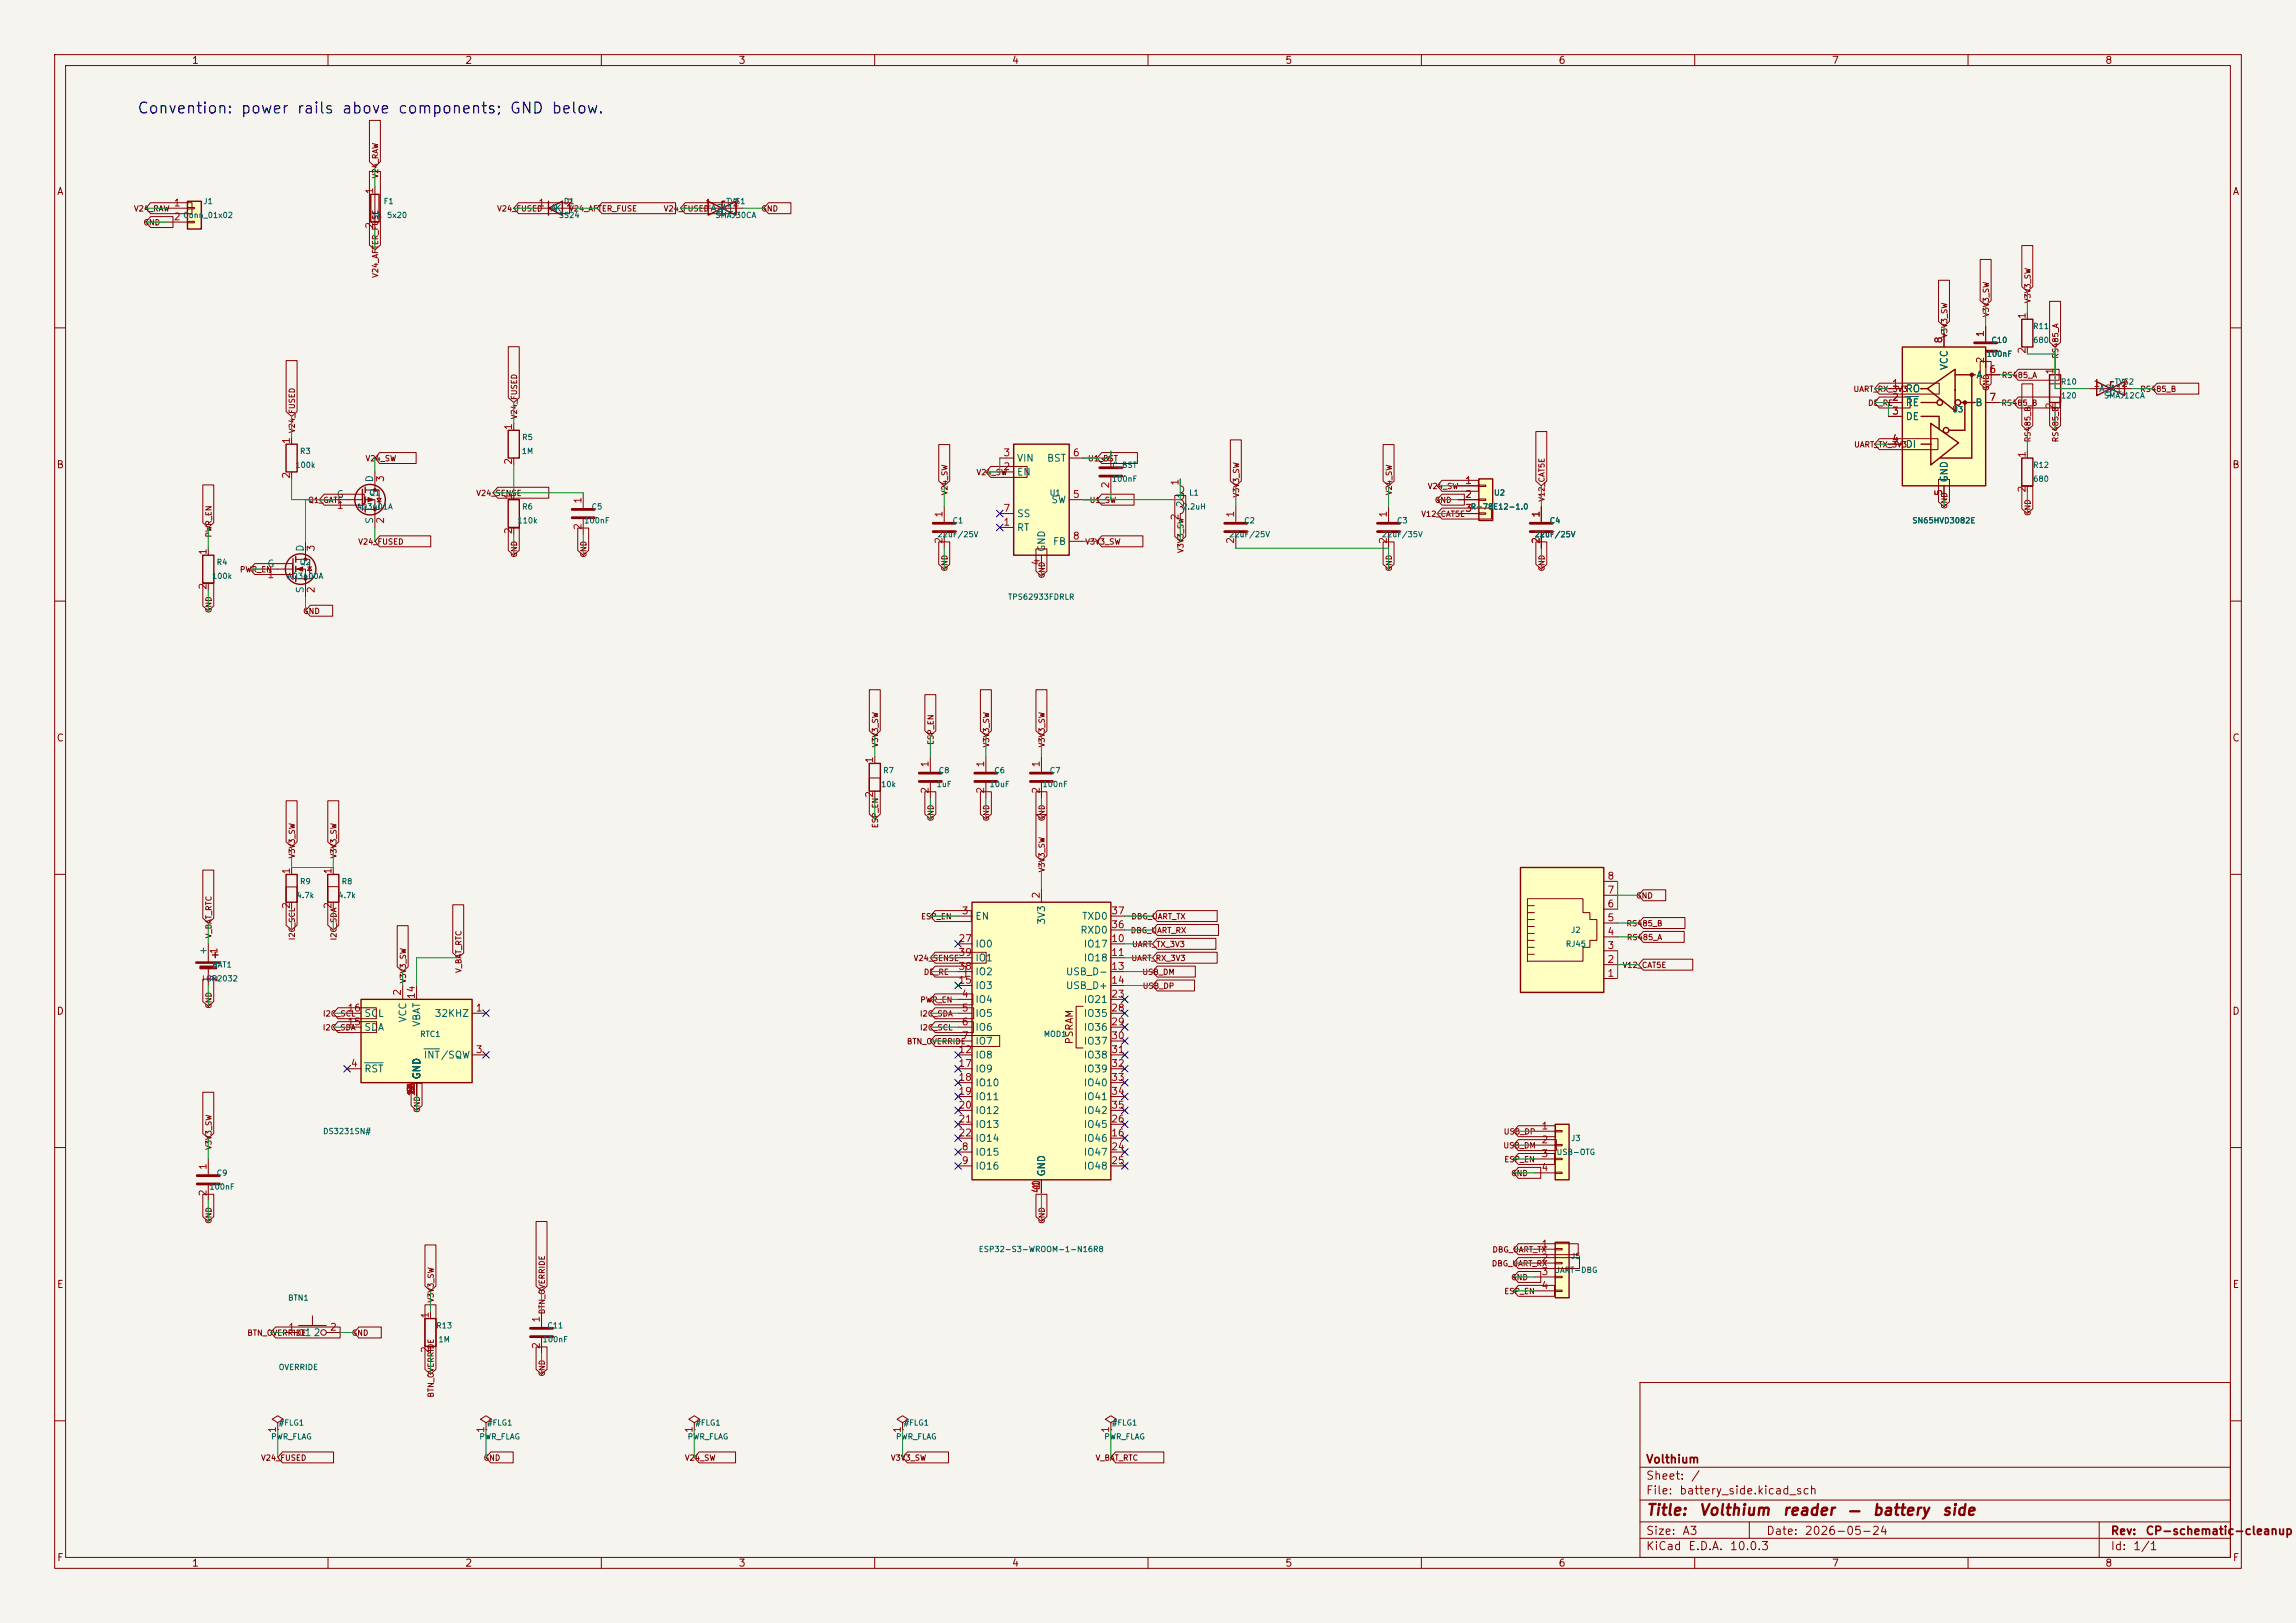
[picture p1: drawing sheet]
<svg xmlns="http://www.w3.org/2000/svg" width="420mm" height="297mm" viewBox="0 0 420 297" stroke-linecap="round" stroke-linejoin="round" font-family="sans-serif">
<defs><g id="words">
<text font-size="2" fill="#0000c2" x="25" y="21.3">Convention: power rails above components; GND below.</text>
<g font-size="2" fill="#840000">
<text x="301" y="277.8">Title:</text>
<text x="310.7" y="277.8">Volthium</text>
<text x="325.9" y="277.8">reader</text>
<text x="337.8" y="277.8">—</text>
<text x="342.4" y="277.8">battery</text>
<text x="355.1" y="277.8">side</text>
</g>
<g font-size="1.5" fill="#840000">
<text x="301" y="268.1">Volthium</text>
<text x="301" y="273.8">File:</text>
<text x="301" y="271.1">Sheet:</text>
<text x="307.1" y="273.8">battery_side.kicad_sch</text>
<text x="309.2" y="271.1">/</text>
<text x="301" y="281.2">Size:</text>
<text x="307.6" y="281.2">A3</text>
<text x="323" y="281.2">Date:</text>
<text x="330" y="281.2">2026-05-24</text>
<text x="386" y="281.2">Rev:</text>
<text x="392.4" y="281.2">CP-schematic-cleanup</text>
<text x="301" y="284">KiCad</text>
<text x="308.7" y="284">E.D.A.</text>
<text x="316.3" y="284">10.0.3</text>
<text x="386" y="284">Id:</text>
<text x="390.1" y="284">1/1</text>
</g>
<g font-size="1.3" fill="#840000">
<text x="35" y="12">1</text>
<text x="85" y="12">2</text>
<text x="135" y="12">3</text>
<text x="185" y="12">4</text>
<text x="235" y="12">5</text>
<text x="285" y="12">6</text>
<text x="335" y="12">7</text>
<text x="385" y="12">8</text>
<text x="10.3" y="36">A</text>
<text x="408.3" y="36">A</text>
<text x="10.3" y="86">B</text>
<text x="408.2" y="86">B</text>
<text x="10.3" y="136">C</text>
<text x="408.2" y="136">C</text>
<text x="10.3" y="186">D</text>
<text x="408.2" y="186">D</text>
<text x="196.6" y="191.2" transform="rotate(-90 196.6 191.2)">PSRAM</text>
<text x="10.3" y="236">E</text>
<text x="408.3" y="236">E</text>
<text x="10.3" y="286">F</text>
<text x="35" y="287">1</text>
<text x="85" y="287">2</text>
<text x="135" y="287">3</text>
<text x="185" y="287">4</text>
<text x="235" y="287">5</text>
<text x="285" y="287">6</text>
<text x="335" y="287">7</text>
<text x="385" y="287">8</text>
<text x="408.3" y="286">F</text>
</g>
<g font-size="1.3" fill="#a90000">
<text x="68.6" y="35.6" transform="rotate(-90 68.6 35.6)">1</text>
<text x="31.7" y="38.1">1</text>
<text x="31.7" y="40.6">2</text>
<text x="68.6" y="42" transform="rotate(-90 68.6 42)">2</text>
<text x="98.4" y="38.1">1</text>
<text x="103.4" y="38.1">2</text>
<text x="128.8" y="38.1">1</text>
<text x="133.9" y="38.1">2</text>
<text x="370.8" y="58.5" transform="rotate(-90 370.8 58.5)">1</text>
<text x="355.6" y="62.9" transform="rotate(-90 355.6 62.9)">8</text>
<text x="363.2" y="61.8" transform="rotate(-90 363.2 61.8)">1</text>
<text x="370.8" y="64.8" transform="rotate(-90 370.8 64.8)">2</text>
<text x="346" y="71.1">1</text>
<text x="363.2" y="66.6" transform="rotate(-90 363.2 66.6)">2</text>
<text x="363.8" y="68.6">6</text>
<text x="375.9" y="68.7" transform="rotate(-90 375.9 68.7)">1</text>
<text x="382.8" y="71.1">1</text>
<text x="387.9" y="71.1">2</text>
<text x="346" y="73.6">2</text>
<text x="346" y="76.2">3</text>
<text x="363.8" y="73.6">7</text>
<text x="375.9" y="75" transform="rotate(-90 375.9 75)">2</text>
<text x="53.3" y="81.4" transform="rotate(-90 53.3 81.4)">1</text>
<text x="94" y="78.8" transform="rotate(-90 94 78.8)">1</text>
<text x="183.4" y="83.8">3</text>
<text x="196.1" y="83.8">6</text>
<text x="346" y="81.3">4</text>
<text x="370.8" y="83.9" transform="rotate(-90 370.8 83.9)">1</text>
<text x="53.3" y="87.7" transform="rotate(-90 53.3 87.7)">2</text>
<text x="70.5" y="88.3" transform="rotate(-90 70.5 88.3)">3</text>
<text x="94" y="85.2" transform="rotate(-90 94 85.2)">2</text>
<text x="183.4" y="86.3">2</text>
<text x="203.2" y="89.5" transform="rotate(-90 203.2 89.5)">2</text>
<text x="203.2" y="84.7" transform="rotate(-90 203.2 84.7)">1</text>
<text x="215.9" y="89" transform="rotate(-90 215.9 89)">1</text>
<text x="267.9" y="88.9">1</text>
<text x="61.5" y="93.4">1</text>
<text x="70.5" y="96" transform="rotate(-90 70.5 96)">2</text>
<text x="94" y="91.5" transform="rotate(-90 94 91.5)">1</text>
<text x="106.7" y="92.3" transform="rotate(-90 106.7 92.3)">1</text>
<text x="172.7" y="94.8" transform="rotate(-90 172.7 94.8)">1</text>
<text x="183.4" y="94">7</text>
<text x="196.1" y="91.4">5</text>
<text x="215.9" y="95.3" transform="rotate(-90 215.9 95.3)">2</text>
<text x="226" y="94.8" transform="rotate(-90 226 94.8)">1</text>
<text x="254" y="94.8" transform="rotate(-90 254 94.8)">1</text>
<text x="267.9" y="91.4">2</text>
<text x="267.9" y="94">3</text>
<text x="281.9" y="94.8" transform="rotate(-90 281.9 94.8)">1</text>
<text x="355.6" y="90.9" transform="rotate(-90 355.6 90.9)">5</text>
<text x="370.8" y="90.2" transform="rotate(-90 370.8 90.2)">2</text>
<text x="38.1" y="101.7" transform="rotate(-90 38.1 101.7)">1</text>
<text x="57.8" y="101" transform="rotate(-90 57.8 101)">3</text>
<text x="94" y="97.9" transform="rotate(-90 94 97.9)">2</text>
<text x="106.7" y="97.1" transform="rotate(-90 106.7 97.1)">2</text>
<text x="172.7" y="99.6" transform="rotate(-90 172.7 99.6)">2</text>
<text x="183.4" y="96.5">1</text>
<text x="196.1" y="99">8</text>
<text x="226" y="99.6" transform="rotate(-90 226 99.6)">2</text>
<text x="254" y="99.6" transform="rotate(-90 254 99.6)">2</text>
<text x="281.9" y="99.6" transform="rotate(-90 281.9 99.6)">2</text>
<text x="48.8" y="106.1">1</text>
<text x="190.5" y="103.6" transform="rotate(-90 190.5 103.6)">4</text>
<text x="38.1" y="108" transform="rotate(-90 38.1 108)">2</text>
<text x="57.8" y="108.7" transform="rotate(-90 57.8 108.7)">2</text>
<text x="160" y="139.8" transform="rotate(-90 160 139.8)">1</text>
<text x="170.2" y="140.5" transform="rotate(-90 170.2 140.5)">1</text>
<text x="180.3" y="140.5" transform="rotate(-90 180.3 140.5)">1</text>
<text x="190.5" y="140.5" transform="rotate(-90 190.5 140.5)">1</text>
<text x="160" y="146.1" transform="rotate(-90 160 146.1)">2</text>
<text x="170.2" y="145.4" transform="rotate(-90 170.2 145.4)">2</text>
<text x="180.3" y="145.4" transform="rotate(-90 180.3 145.4)">2</text>
<text x="190.5" y="145.4" transform="rotate(-90 190.5 145.4)">2</text>
<text x="53.3" y="160.1" transform="rotate(-90 53.3 160.1)">1</text>
<text x="60.9" y="160.1" transform="rotate(-90 60.9 160.1)">1</text>
<text x="293.9" y="161.3">8</text>
<text x="53.3" y="166.4" transform="rotate(-90 53.3 166.4)">2</text>
<text x="60.9" y="166.4" transform="rotate(-90 60.9 166.4)">2</text>
<text x="175.8" y="167.6">3</text>
<text x="190.5" y="164.5" transform="rotate(-90 190.5 164.5)">2</text>
<text x="203.2" y="167.6">37</text>
<text x="293.9" y="166.3">6</text>
<text x="293.9" y="163.8">7</text>
<text x="175.2" y="172.7">27</text>
<text x="203.2" y="172.7">10</text>
<text x="203.2" y="170.2">36</text>
<text x="293.9" y="174">3</text>
<text x="293.9" y="171.4">4</text>
<text x="293.9" y="168.9">5</text>
<text x="40.1" y="179.8" transform="rotate(-90 40.1 179.8)">2</text>
<text x="40.1" y="174.7" transform="rotate(-90 40.1 174.7)">1</text>
<text x="175.2" y="177.8">38</text>
<text x="175.2" y="175.2">39</text>
<text x="203.2" y="175.2">11</text>
<text x="203.2" y="177.8">13</text>
<text x="293.9" y="179">1</text>
<text x="293.9" y="176.5">2</text>
<text x="63.5" y="185.4">16</text>
<text x="73.6" y="182.3" transform="rotate(-90 73.6 182.3)">2</text>
<text x="76.2" y="182.9" transform="rotate(-90 76.2 182.9)">14</text>
<text x="86.9" y="185.4">1</text>
<text x="175.2" y="180.3">15</text>
<text x="175.8" y="182.9">4</text>
<text x="175.8" y="185.4">5</text>
<text x="203.2" y="180.3">14</text>
<text x="203.2" y="182.9">23</text>
<text x="203.2" y="185.4">28</text>
<text x="63.5" y="187.9">15</text>
<text x="175.8" y="187.9">6</text>
<text x="175.8" y="190.5">7</text>
<text x="203.2" y="187.9">29</text>
<text x="203.2" y="190.5">30</text>
<text x="64.1" y="195.6">4</text>
<text x="86.9" y="193">3</text>
<text x="175.2" y="193">12</text>
<text x="175.2" y="195.6">17</text>
<text x="203.2" y="193">31</text>
<text x="203.2" y="195.6">32</text>
<text x="76.2" y="200.7" transform="rotate(-90 76.2 200.7)">10</text>
<text x="76.2" y="200.1" transform="rotate(-90 76.2 200.1)">5</text>
<text x="76.2" y="200.1" transform="rotate(-90 76.2 200.1)">6</text>
<text x="76.2" y="200.1" transform="rotate(-90 76.2 200.1)">7</text>
<text x="76.2" y="200.1" transform="rotate(-90 76.2 200.1)">8</text>
<text x="76.2" y="200.1" transform="rotate(-90 76.2 200.1)">9</text>
<text x="76.2" y="199.5" transform="rotate(-90 76.2 199.5)">1</text>
<text x="76.2" y="199.5" transform="rotate(-90 76.2 199.5)">2</text>
<text x="76.2" y="199.5" transform="rotate(-90 76.2 199.5)">3</text>
<text x="175.2" y="198.1">18</text>
<text x="175.2" y="200.6">19</text>
<text x="175.2" y="203.2">20</text>
<text x="203.2" y="198.1">33</text>
<text x="203.2" y="200.6">34</text>
<text x="203.2" y="203.2">35</text>
<text x="175.2" y="205.7">21</text>
<text x="175.2" y="208.3">22</text>
<text x="203.2" y="208.3">16</text>
<text x="203.2" y="205.7">26</text>
<text x="281.9" y="207">1</text>
<text x="281.9" y="209.5">2</text>
<text x="38.1" y="214.2" transform="rotate(-90 38.1 214.2)">1</text>
<text x="175.8" y="210.8">8</text>
<text x="175.8" y="213.3">9</text>
<text x="203.2" y="210.8">24</text>
<text x="203.2" y="213.3">25</text>
<text x="281.9" y="212.1">3</text>
<text x="281.9" y="214.6">4</text>
<text x="38.1" y="219" transform="rotate(-90 38.1 219)">2</text>
<text x="190.5" y="218.5" transform="rotate(-90 190.5 218.5)">40</text>
<text x="190.5" y="217.9" transform="rotate(-90 190.5 217.9)">1</text>
<text x="190.5" y="217.3" transform="rotate(-90 190.5 217.3)">1</text>
<text x="281.9" y="228.6">1</text>
<text x="281.9" y="231.1">2</text>
<text x="281.9" y="233.7">3</text>
<text x="281.9" y="236.2">4</text>
<text x="52.6" y="243.8">1</text>
<text x="60.3" y="243.8">2</text>
<text x="78.7" y="241.4" transform="rotate(-90 78.7 241.4)">1</text>
<text x="99" y="242.1" transform="rotate(-90 99 242.1)">1</text>
<text x="78.7" y="247.7" transform="rotate(-90 78.7 247.7)">2</text>
<text x="99" y="247" transform="rotate(-90 99 247)">2</text>
<text x="50.8" y="262.3" transform="rotate(-90 50.8 262.3)">1</text>
<text x="88.9" y="262.3" transform="rotate(-90 88.9 262.3)">1</text>
<text x="127" y="262.3" transform="rotate(-90 127 262.3)">1</text>
<text x="165.1" y="262.3" transform="rotate(-90 165.1 262.3)">1</text>
<text x="203.2" y="262.3" transform="rotate(-90 203.2 262.3)">1</text>
</g>
<g font-size="1.3" fill="#006464">
<text x="100.6" y="39.1">AK</text>
<text x="129.8" y="39.1">A2A1</text>
<text x="356.6" y="67.8" transform="rotate(-90 356.6 67.8)">VCC</text>
<text x="361.4" y="69.6">A</text>
<text x="348.5" y="72.1">RO</text>
<text x="348.5" y="74.6">RE</text>
<text x="348.5" y="77.2">DE</text>
<text x="361.2" y="74.6">B</text>
<text x="383.8" y="72.1">A2A1</text>
<text x="348.5" y="82.3">DI</text>
<text x="68.6" y="88.4" transform="rotate(-90 68.6 88.4)">D</text>
<text x="185.9" y="87.3">EN</text>
<text x="185.9" y="84.8">VIN</text>
<text x="191.4" y="84.8">BST</text>
<text x="356.6" y="88.4" transform="rotate(-90 356.6 88.4)">GND</text>
<text x="61.5" y="91.4">G</text>
<text x="68.6" y="96" transform="rotate(-90 68.6 96)">S</text>
<text x="185.9" y="95">SS</text>
<text x="192.2" y="92.4">SW</text>
<text x="216.9" y="93" transform="rotate(-90 216.9 93)">2</text>
<text x="216.9" y="91.3" transform="rotate(-90 216.9 91.3)">1</text>
<text x="55.9" y="101.1" transform="rotate(-90 55.9 101.1)">D</text>
<text x="185.9" y="97.5">RT</text>
<text x="191.5" y="101.1" transform="rotate(-90 191.5 101.1)">GND</text>
<text x="192.5" y="100">FB</text>
<text x="48.8" y="104.1">G</text>
<text x="55.9" y="108.7" transform="rotate(-90 55.9 108.7)">S</text>
<text x="178.3" y="168.6">EN</text>
<text x="178.3" y="173.7">IO0</text>
<text x="191.5" y="169.3" transform="rotate(-90 191.5 169.3)">3V3</text>
<text x="197.5" y="171.2">RXD0</text>
<text x="197.8" y="168.6">TXD0</text>
<text x="198.1" y="173.7">IO17</text>
<text x="38.1" y="180" transform="rotate(-90 38.1 180)">-</text>
<text x="38.1" y="174.9" transform="rotate(-90 38.1 174.9)">+</text>
<text x="178.3" y="178.8">IO2</text>
<text x="178.3" y="176.2">IO1</text>
<text x="194.9" y="178.8">USB_D-</text>
<text x="198.1" y="176.2">IO18</text>
<text x="178.3" y="183.9">IO4</text>
<text x="178.3" y="181.3">IO3</text>
<text x="194.9" y="181.3">USB_D+</text>
<text x="198.1" y="183.9">IO21</text>
<text x="66.5" y="188.9">SDA</text>
<text x="66.5" y="186.4">SCL</text>
<text x="74.6" y="187.2" transform="rotate(-90 74.6 187.2)">VCC</text>
<text x="77.2" y="188" transform="rotate(-90 77.2 188)">VBAT</text>
<text x="79.4" y="186.4">32KHZ</text>
<text x="178.3" y="186.4">IO5</text>
<text x="178.3" y="188.9">IO6</text>
<text x="178.3" y="191.5">IO7</text>
<text x="198.1" y="186.4">IO35</text>
<text x="198.1" y="188.9">IO36</text>
<text x="198.1" y="191.5">IO37</text>
<text x="66.5" y="196.6">RST</text>
<text x="77.2" y="197.6" transform="rotate(-90 77.2 197.6)">GND</text>
<text x="77.4" y="194">INT/SQW</text>
<text x="178.3" y="194">IO8</text>
<text x="178.3" y="196.6">IO9</text>
<text x="198.1" y="194">IO38</text>
<text x="198.1" y="196.6">IO39</text>
<text x="178.3" y="199.1">IO10</text>
<text x="178.3" y="201.6">IO11</text>
<text x="198.1" y="199.1">IO40</text>
<text x="198.1" y="201.6">IO41</text>
<text x="178.3" y="204.2">IO12</text>
<text x="178.3" y="206.7">IO13</text>
<text x="178.3" y="209.3">IO14</text>
<text x="198.1" y="209.3">IO46</text>
<text x="198.1" y="206.7">IO45</text>
<text x="198.1" y="204.2">IO42</text>
<text x="178.3" y="211.8">IO15</text>
<text x="178.3" y="214.3">IO16</text>
<text x="191.5" y="215.4" transform="rotate(-90 191.5 215.4)">GND</text>
<text x="198.1" y="211.8">IO47</text>
<text x="198.1" y="214.3">IO48</text>
<text x="55.6" y="244.8">1</text>
<text x="57.3" y="244.8">2</text>
</g>
<g font-size="1" fill="#840000">
<text x="69.4" y="32.7" transform="rotate(-90 69.4 32.7)">V24_RAW</text>
<text x="24.4" y="38.9">V24_RAW</text>
<text x="26.1" y="41.5">GND</text>
<text x="90.8" y="38.9">V24_FUSED</text>
<text x="104" y="38.9">V24_AFTER_FUSE</text>
<text x="121.3" y="38.9">V24_FUSED</text>
<text x="139.2" y="38.9">GND</text>
<text x="69.4" y="50.9" transform="rotate(-90 69.4 50.9)">V24_AFTER_FUSE</text>
<text x="364.1" y="58.1" transform="rotate(-90 364.1 58.1)">V3V3_SW</text>
<text x="371.7" y="55.6" transform="rotate(-90 371.7 55.6)">V3V3_SW</text>
<text x="356.4" y="61.9" transform="rotate(-90 356.4 61.9)">V3V3_SW</text>
<text x="376.8" y="65.7" transform="rotate(-90 376.8 65.7)">RS485_A</text>
<text x="338.9" y="72">UART_RX_3V3</text>
<text x="364.1" y="71.6" transform="rotate(-90 364.1 71.6)">GND</text>
<text x="366.1" y="69.4">RS485_A</text>
<text x="391.4" y="72">RS485_B</text>
<text x="94.8" y="76.8" transform="rotate(-90 94.8 76.8)">V24_FUSED</text>
<text x="341.6" y="74.5">DE_RE</text>
<text x="366" y="74.5">RS485_B</text>
<text x="54.2" y="79.3" transform="rotate(-90 54.2 79.3)">V24_FUSED</text>
<text x="339.1" y="82.1">UART_TX_3V3</text>
<text x="371.7" y="81" transform="rotate(-90 371.7 81)">RS485_B</text>
<text x="376.8" y="81" transform="rotate(-90 376.8 81)">RS485_B</text>
<text x="66.8" y="84.7">V24_SW</text>
<text x="178.5" y="87.2">V24_SW</text>
<text x="198.9" y="84.7">U1_BST</text>
<text x="261.1" y="89.7">V24_SW</text>
<text x="56.3" y="92.3">Q1_GATE</text>
<text x="87" y="91">V24_SENSE</text>
<text x="173.6" y="90.7" transform="rotate(-90 173.6 90.7)">V24_SW</text>
<text x="199.2" y="92.3">U1_SW</text>
<text x="226.9" y="91.1" transform="rotate(-90 226.9 91.1)">V3V3_SW</text>
<text x="254.8" y="90.7" transform="rotate(-90 254.8 90.7)">V24_SW</text>
<text x="259.9" y="94.8">V12_CAT5E</text>
<text x="262.4" y="92.3">GND</text>
<text x="282.8" y="91.9" transform="rotate(-90 282.8 91.9)">V12_CAT5E</text>
<text x="356.4" y="93.2" transform="rotate(-90 356.4 93.2)">GND</text>
<text x="371.7" y="94.5" transform="rotate(-90 371.7 94.5)">GND</text>
<text x="38.9" y="98.5" transform="rotate(-90 38.9 98.5)">PWR_EN</text>
<text x="65.4" y="99.9">V24_FUSED</text>
<text x="198.4" y="99.9">V3V3_SW</text>
<text x="216.7" y="101.3" transform="rotate(-90 216.7 101.3)">V3V3_SW</text>
<text x="43.8" y="105">PWR_EN</text>
<text x="94.8" y="102.1" transform="rotate(-90 94.8 102.1)">GND</text>
<text x="107.5" y="102.1" transform="rotate(-90 107.5 102.1)">GND</text>
<text x="173.6" y="104.7" transform="rotate(-90 173.6 104.7)">GND</text>
<text x="191.3" y="105.9" transform="rotate(-90 191.3 105.9)">GND</text>
<text x="254.8" y="104.7" transform="rotate(-90 254.8 104.7)">GND</text>
<text x="282.8" y="104.7" transform="rotate(-90 282.8 104.7)">GND</text>
<text x="38.9" y="112.3" transform="rotate(-90 38.9 112.3)">GND</text>
<text x="55.4" y="112.6">GND</text>
<text x="160.9" y="136.9" transform="rotate(-90 160.9 136.9)">V3V3_SW</text>
<text x="171" y="136.4" transform="rotate(-90 171 136.4)">ESP_EN</text>
<text x="181.2" y="136.9" transform="rotate(-90 181.2 136.9)">V3V3_SW</text>
<text x="191.3" y="136.9" transform="rotate(-90 191.3 136.9)">V3V3_SW</text>
<text x="160.9" y="151.6" transform="rotate(-90 160.9 151.6)">ESP_EN</text>
<text x="171" y="150.4" transform="rotate(-90 171 150.4)">GND</text>
<text x="181.2" y="150.4" transform="rotate(-90 181.2 150.4)">GND</text>
<text x="191.3" y="150.4" transform="rotate(-90 191.3 150.4)">GND</text>
<text x="54.2" y="157.2" transform="rotate(-90 54.2 157.2)">V3V3_SW</text>
<text x="61.8" y="157.2" transform="rotate(-90 61.8 157.2)">V3V3_SW</text>
<text x="191.3" y="159.7" transform="rotate(-90 191.3 159.7)">V3V3_SW</text>
<text x="299.2" y="164.7">GND</text>
<text x="38.9" y="171.8" transform="rotate(-90 38.9 171.8)">V_BAT_RTC</text>
<text x="54.2" y="172.2" transform="rotate(-90 54.2 172.2)">I2C_SCL</text>
<text x="61.8" y="172.2" transform="rotate(-90 61.8 172.2)">I2C_SDA</text>
<text x="168.4" y="168.5">ESP_EN</text>
<text x="206.7" y="171">DBG_UART_RX</text>
<text x="206.9" y="168.5">DBG_UART_TX</text>
<text x="207" y="173.6">UART_TX_3V3</text>
<text x="297.4" y="169.7">RS485_B</text>
<text x="297.5" y="172.3">RS485_A</text>
<text x="84.7" y="178.1" transform="rotate(-90 84.7 178.1)">V_BAT_RTC</text>
<text x="167" y="176.1">V24_SENSE</text>
<text x="168.9" y="178.6">DE_RE</text>
<text x="206.9" y="176.1">UART_RX_3V3</text>
<text x="208.9" y="178.6">USB_DM</text>
<text x="296.7" y="177.4">V12_CAT5E</text>
<text x="38.9" y="184.7" transform="rotate(-90 38.9 184.7)">GND</text>
<text x="74.5" y="180" transform="rotate(-90 74.5 180)">V3V3_SW</text>
<text x="168.2" y="183.7">PWR_EN</text>
<text x="208.9" y="181.2">USB_DP</text>
<text x="59" y="188.8">I2C_SDA</text>
<text x="59" y="186.3">I2C_SCL</text>
<text x="165.8" y="191.3">BTN_OVERRIDE</text>
<text x="168.2" y="186.3">I2C_SDA</text>
<text x="168.2" y="188.8">I2C_SCL</text>
<text x="77" y="203.7" transform="rotate(-90 77 203.7)">GND</text>
<text x="275" y="207.8">USB_DP</text>
<text x="38.9" y="210.5" transform="rotate(-90 38.9 210.5)">V3V3_SW</text>
<text x="274.9" y="210.4">USB_DM</text>
<text x="275.1" y="212.9">ESP_EN</text>
<text x="276.3" y="215.5">GND</text>
<text x="38.9" y="224" transform="rotate(-90 38.9 224)">GND</text>
<text x="191.3" y="224" transform="rotate(-90 191.3 224)">GND</text>
<text x="272.8" y="232">DBG_UART_RX</text>
<text x="272.9" y="229.4">DBG_UART_TX</text>
<text x="79.6" y="238.5" transform="rotate(-90 79.6 238.5)">V3V3_SW</text>
<text x="275.1" y="237.1">ESP_EN</text>
<text x="276.3" y="234.5">GND</text>
<text x="45.1" y="244.7">BTN_OVERRIDE</text>
<text x="64.2" y="244.7">GND</text>
<text x="99.9" y="240.6" transform="rotate(-90 99.9 240.6)">BTN_OVERRIDE</text>
<text x="99.9" y="252" transform="rotate(-90 99.9 252)">GND</text>
<text x="79.6" y="255.8" transform="rotate(-90 79.6 255.8)">BTN_OVERRIDE</text>
<text x="47.7" y="267.5">V24_FUSED</text>
<text x="88.4" y="267.5">GND</text>
<text x="125.2" y="267.5">V24_SW</text>
<text x="162.9" y="267.5">V3V3_SW</text>
<text x="200.3" y="267.5">V_BAT_RTC</text>
</g>
<g font-size="1" fill="#006464">
<text x="33.4" y="40.1">Conn_01x02</text>
<text x="37.1" y="37.6">J1</text>
<text x="67.9" y="40.1">1A</text>
<text x="70.1" y="37.6">F1</text>
<text x="70.7" y="40.1">5x20</text>
<text x="102.1" y="40.1">SS24</text>
<text x="103" y="37.6">D1</text>
<text x="130.8" y="40.1">SMAJ30CA</text>
<text x="132.7" y="37.6">TVS1</text>
<text x="363.3" y="65.5">100nF</text>
<text x="364.2" y="63">C10</text>
<text x="371.8" y="60.5">R11</text>
<text x="371.8" y="63">680</text>
<text x="376.9" y="70.6">R10</text>
<text x="386.7" y="70.6">TVS2</text>
<text x="357" y="75.7">U3</text>
<text x="376.9" y="73.2">120</text>
<text x="384.8" y="73.2">SMAJ12CA</text>
<text x="54.8" y="83.3">R3</text>
<text x="95.3" y="83.3">1M</text>
<text x="95.4" y="80.8">R5</text>
<text x="53.9" y="85.9">100k</text>
<text x="203.3" y="88.4">100nF</text>
<text x="203.4" y="85.9">C_BST</text>
<text x="371.8" y="85.9">R12</text>
<text x="371.8" y="88.4">680</text>
<text x="65.2" y="93.5">AO3401A</text>
<text x="67.5" y="90.9">Q1</text>
<text x="95.4" y="93.5">R6</text>
<text x="108.1" y="93.5">C5</text>
<text x="191.9" y="90.9">U1</text>
<text x="216.1" y="93.5">2.2uH</text>
<text x="217.4" y="90.9">L1</text>
<text x="268.9" y="93.5">R-78E12-1.0</text>
<text x="273.2" y="90.9">U2</text>
<text x="94.6" y="96">110k</text>
<text x="106.8" y="96">100nF</text>
<text x="171.4" y="98.6">22uF/25V</text>
<text x="174.2" y="96">C1</text>
<text x="224.7" y="98.6">22uF/25V</text>
<text x="227.5" y="96">C2</text>
<text x="252.7" y="98.6">22uF/35V</text>
<text x="255.4" y="96">C3</text>
<text x="280.6" y="98.6">22uF/25V</text>
<text x="283.4" y="96">C4</text>
<text x="349.7" y="96">SN65HVD3082E</text>
<text x="38.7" y="106.2">100k</text>
<text x="39.5" y="103.6">R4</text>
<text x="52.5" y="106.2">AO3400A</text>
<text x="54.8" y="103.6">Q2</text>
<text x="184.3" y="110">TPS62933FDRLR</text>
<text x="161.5" y="141.7">R7</text>
<text x="171.6" y="141.7">C8</text>
<text x="181.8" y="141.7">C6</text>
<text x="191.9" y="141.7">C7</text>
<text x="161.1" y="144.3">10k</text>
<text x="171.2" y="144.3">1uF</text>
<text x="180.9" y="144.3">10uF</text>
<text x="190.6" y="144.3">100nF</text>
<text x="54.2" y="164.6">4.7k</text>
<text x="54.8" y="162.1">R9</text>
<text x="61.8" y="164.6">4.7k</text>
<text x="62.4" y="162.1">R8</text>
<text x="286.3" y="173.5">RJ45</text>
<text x="287.3" y="170.9">J2</text>
<text x="37.6" y="179.8">CR2032</text>
<text x="38.7" y="177.3">BAT1</text>
<text x="76.8" y="190">RTC1</text>
<text x="190.8" y="190">MOD1</text>
<text x="59" y="207.8">DS3231SN#</text>
<text x="287.3" y="209">J3</text>
<text x="39.5" y="215.4">C9</text>
<text x="284.6" y="211.6">USB-OTG</text>
<text x="38.2" y="217.9">100nF</text>
<text x="178.9" y="229.4">ESP32-S3-WROOM-1-N16R8</text>
<text x="284.2" y="233.2">UART-DBG</text>
<text x="287.3" y="230.6">J5</text>
<text x="52.6" y="238.3">BTN1</text>
<text x="79.7" y="243.3">R13</text>
<text x="80.1" y="245.9">1M</text>
<text x="99.2" y="245.9">100nF</text>
<text x="100" y="243.3">C11</text>
<text x="50.9" y="251">OVERRIDE</text>
<text x="49.5" y="263.7">PWR_FLAG</text>
<text x="50.9" y="261.1">#FLG1</text>
<text x="87.6" y="263.7">PWR_FLAG</text>
<text x="89" y="261.1">#FLG1</text>
<text x="125.7" y="263.7">PWR_FLAG</text>
<text x="127.1" y="261.1">#FLG1</text>
<text x="163.8" y="263.7">PWR_FLAG</text>
<text x="165.2" y="261.1">#FLG1</text>
<text x="201.9" y="263.7">PWR_FLAG</text>
<text x="203.3" y="261.1">#FLG1</text>
</g>
</g></defs>
<path d="M0 0h420v297h-420z" fill="#f5f4ef" stroke="#f5f4ef" stroke-width=".18"/>
<g fill="none" stroke="#840000" stroke-width=".18">
<path d="M10 10h400v277h-400zM12 12h396v273h-396zM60 10v2M110 10v2M160 10v2M210 10v2M260 10v2M310 10v2M360 10v2M10 60h2M408 60h2M10 110h2"/>
<path d="M408 110h2M10 160h2M408 160h2M10 210h2M408 210h2M300 253h108v32h-108zM10 260h2M300 278.5h108M300 274.5h108M300 268.5h108M320 278.5v3M384 278.5v6.5"/>
<path d="M408 260h2M60 285v2M110 285v2M160 285v2M210 285v2M260 285v2M300 281.5h108M310 285v2M360 285v2"/>
</g>
<path d="M66 182.9h20.4v15.2h-20.4z" fill="#ffffc2"/>
<path d="M100.3 38.1l2.6-1.3v2.6zM100.3 36.8v2.6M369.8 58.4h2.1v5.1h-2.1zM374.9 68.6h2v5.1h-2zM59.9 160h2.1v5.1h-2.1zM66 182.9h20.4v15.2h-20.4z" fill="none" stroke="#840000" stroke-width=".25"/>
<g fill="none" stroke="#840000" stroke-width=".18">
<path d="M97.8 38.1h7.6M363.2 59.7v2.8M370.8 57.2v1.2M363.2 64.5v2.8M370.8 63.5v1.3M375.9 67.3v1.3M375.9 73.7v1.2M61 158.8v1.2M61 165.1v1.3M63.5 185.4h2.5M63.5 195.6h2.5M63.5 188h2.5"/>
<path d="M73.7 180.3v2.6M76.2 180.3v2.6M76.2 198.1v2.6M86.4 185.4h2.5M86.4 193h2.5"/>
</g>
<path d="M66.7 194.5h3.4M77.6 191.9h2.8" fill="none" stroke="#006464" stroke-width=".18"/>
<path d="M361.2 62.7h4.1M361.2 64.3h4.1" fill="none" stroke="#840000" stroke-width=".51"/>
<path d="M34.3 36.8h2.5v5.1h-2.5z" fill="#ffffc2"/>
<path d="M34.3 36.8h2.5v5.1h-2.5zM67.8 35.6h1.5v5h-1.5zM369.8 83.8h2.1v5.1h-2.1z" fill="none" stroke="#840000" stroke-width=".25"/>
<path d="M30.5 38.1h3.8M34.3 38h1.3v.2h-1.3zM68.6 34.3v7.6M30.5 40.6h3.8M34.3 40.5h1.3v.3h-1.3zM370.8 82.6v1.2M370.8 88.9v1.3" fill="none" stroke="#840000" stroke-width=".18"/>
<path d="M348 63.5h15.2v25.4h-15.2z" fill="#ffffc2"/>
<g fill="none" stroke="#840000" stroke-width=".25">
<path d="M348 63.5h15.2v25.4h-15.2zM351.4 76.2h3.3v2.3M351.4 73.7h2.9M351.5 71.1h-.1h1M352.6 71.1l5-3.5v7.6zM353.2 77.5l5.1 3.5-5.1 4.1zM357.6 68.6h3.7M358.6 73.7h2.7M359.4 73.7v5h-2.9M360.7 68.6v15.2h-5.7M351.4 81.3h1.7"/>
<circle cx="354.8" cy="73.7" r=".51"/>
<circle cx="356" cy="78.7" r=".51"/>
<circle cx="358.1" cy="73.7" r=".51"/>
</g>
<g fill="#840000" stroke="#840000" stroke-width=".25">
<circle cx="359.4" cy="73.7" r=".28"/>
<circle cx="360.7" cy="68.6" r=".28"/>
</g>
<path d="M345.4 71.1h2.6M345.4 73.7h2.6M345.4 76.2h2.6M355.6 61v2.5M363.2 73.7h2.6M363.2 68.6h2.6M345.4 81.3h2.6M355.6 88.9v2.5" fill="none" stroke="#840000" stroke-width=".18"/>
<path d="M348.6 72.6h2.4" fill="none" stroke="#006464" stroke-width=".18"/>
<path d="M284.5 227.3h2.5v10.2h-2.5z" fill="#ffffc2"/>
<path d="M284.5 227.3h2.5v10.2h-2.5z" fill="none" stroke="#840000" stroke-width=".25"/>
<path d="M280.7 228.6h3.8M280.7 231.1h3.8M280.7 233.7h3.8M280.7 236.2h3.8M284.5 228.5h1.2v.2h-1.2zM284.5 231h1.2v.3h-1.2zM284.5 233.6h1.2v.2h-1.2zM284.5 236.1h1.2v.2h-1.2z" fill="none" stroke="#840000" stroke-width=".18"/>
<path d="M284.5 205.7h2.5v10.2h-2.5z" fill="#ffffc2"/>
<path d="M52.3 81.3h2.1v5.1h-2.1zM284.5 205.7h2.5v10.2h-2.5z" fill="none" stroke="#840000" stroke-width=".25"/>
<path d="M53.3 80v1.3M53.3 86.4v1.2M280.7 207h3.8M280.7 209.6h3.8M280.7 212.1h3.8M280.7 214.6h3.8M284.5 206.9h1.2v.2h-1.2zM284.5 209.4h1.2v.3h-1.2zM284.5 212h1.2v.2h-1.2zM284.5 214.5h1.2v.3h-1.2z" fill="none" stroke="#840000" stroke-width=".18"/>
<path d="M278.1 158.8h15.3v22.8h-15.3z" fill="#ffffc2"/>
<g fill="none" stroke="#840000" stroke-width=".18">
<path d="M226.1 92.7v2.8M226.1 97.5v2.8M254 92.7v2.8M254 97.5v2.8M279.4 169.5h1.3M279.4 170.8h1.3M279.4 172.1h1.3M279.4 173.4h1.3M279.4 174.6h1.3M279.4 164.5h10.2v2.5h1.2v1.3h1.3v3.8h-1.3v1.3h-1.2v2.5h-10.2zM279.4 168.3h1.3M279.4 165.7h1.3"/>
<path d="M279.4 167h1.3M293.4 179.1h2.5M293.4 176.5h2.5M293.4 174h2.5M293.4 171.5h2.5M293.4 168.9h2.5M293.4 166.4h2.5M293.4 163.8h2.5M293.4 161.3h2.5"/>
</g>
<path d="M278.1 158.8h15.3v22.8h-15.3z" fill="none" stroke="#840000" stroke-width=".25"/>
<path d="M224 95.8h4.1M224 97.3h4.1M252 95.8h4M252 97.3h4" fill="none" stroke="#840000" stroke-width=".51"/>
<path d="M270.5 87.6h2.5v7.7h-2.5z" fill="#ffffc2"/>
<g fill="none" stroke="#840000" stroke-width=".25">
<path d="M129.5 36.8v2.6l5.1-2.6v2.6zM132.6 36.8h-.5v2.6h-.5M93 78.7h2v5.1h-2zM383.5 69.9v2.5l5.1-2.5v2.5zM386.6 69.9h-.5v2.5h-.5M66.3 89.5v3.8M66.8 89.2v1M66.8 90.9v1M66.8 92.7v1M93 91.4h2v5.1h-2zM270.5 87.6h2.5v7.7h-2.5zM37.1 101.6h2v5.1h-2z"/>
<path d="M53.6 102.2v3.8M54.1 101.9v1M54.1 103.6v1M54.1 105.4v1M159 139.7h2v5.1h-2zM52.3 160h2.1v5.1h-2.1z"/>
<circle cx="67.7" cy="91.4" r="2.79"/>
<circle cx="55" cy="104.1" r="2.79"/>
</g>
<g fill="none" stroke="#840000" stroke-width=".18">
<path d="M128.3 38.1h7.6M94 77.5v1.2M382.3 71.1h7.6M55.9 99.1v3.3M61 91.4h5.3M66.8 89.7h2.5v3.5h-2.5M66.8 91.4h1.8v5.1M68.6 86.4v3.3M69 91.2h.7l-.4 .6zM69 91.8h.7M94 83.8v1.3M94 90.2v1.2"/>
<path d="M94 96.5v1.3M106.7 90.2v2.8M106.7 95v2.8M172.7 92.7v2.8M172.7 97.5v2.8M215.9 87.6v1.3a.64 .64 0 0 1 .6 .6 .64 .64 0 0 1-.6 .7 .64 .64 0 0 1 .6 .6 .64 .64 0 0 1-.6 .6 .64 .64 0 0 1 .6 .7 .64 .64 0 0 1-.6 .6M215.9 92.7a.64 .64 0 0 1 .6 .6 .64 .64 0 0 1-.6 .7v1.3M266.7 88.9h3.8M266.7 91.4h3.8M266.7 94h3.8M270.5 88.8h1.3v.2h-1.3zM270.5 91.3h1.3v.3h-1.3z"/>
<path d="M270.5 93.9h1.3v.2h-1.3zM281.9 92.7v2.8M281.9 97.5v2.8M38.1 100.3v1.3M38.1 106.7v1.3M48.3 104.1h5.3M54.1 102.4h2.5v3.5h-2.5M54.1 104.1h1.8v5.1M56.3 103.8h.7M56.6 103.8l.4 .6h-.7zM160 138.4v1.3M170.2 138.4v2.8"/>
<path d="M180.3 138.4v2.8M190.5 138.4v2.8M53.3 158.8v1.2M160 144.8v1.3M170.2 143.3v2.8M180.3 143.3v2.8M190.5 143.3v2.8M53.3 165.1v1.3M99.1 240v2.8M99.1 244.9v2.7M88.9 260.3l1-.6-1-.6-1 .6 1 .6v1.3M88.9 261.6h.1"/>
<path d="M127 260.3l1-.6-1-.6-1 .6 1 .6v1.3M127 261.6h.1"/>
</g>
<g fill="none" stroke="#840000" stroke-width=".51">
<path d="M104.6 93.2h4.1M104.6 94.7h4.1M170.7 95.8h4.1M170.7 97.3h4.1M279.9 95.8h4.1M279.9 97.3h4.1M168.1 141.5h4.1M168.1 143h4.1M178.3 141.5h4.1M178.3 143h4.1M188.5 141.5h4M188.5 143h4"/>
<path d="M97 243.1h4.1M97 244.6h4.1"/>
</g>
<g fill="#840000" stroke="#840000" stroke-width=".18">
<path d="M54.4 104.1l1-.3v.7z"/>
<path d="M67.3 91.1l1 .3-1 .4z"/>
<circle cx="55.9" cy="102.4" r=".25"/>
<circle cx="55.9" cy="105.9" r=".25"/>
<circle cx="68.6" cy="89.7" r=".25"/>
<circle cx="68.6" cy="93.2" r=".25"/>
</g>
<path d="M185.4 81.3h10.2v20.3h-10.2z" fill="#ffffc2"/>
<path d="M185.4 81.3h10.2v20.3h-10.2zM77.7 241.3h2.1v5.1h-2.1z" fill="none" stroke="#840000" stroke-width=".25"/>
<g fill="none" stroke="#840000" stroke-width=".18">
<path d="M182.9 96.5h2.5M182.9 86.4h2.5M182.9 83.8h2.5M182.9 94h2.5M195.6 83.8h2.5M195.6 91.4h2.5M195.6 99.1h2.5M203.2 82.6v2.7M203.2 87.4v2.8M190.5 101.6v2.5M52.1 243.8h2.5M54.6 242.6h5.1"/>
<path d="M57.1 240.8v1.8M59.7 243.8h2.5M78.7 240v1.3M78.7 246.4v1.2M50.8 260.3l1-.6-1-.6-1 .6 1 .6v1.3M50.8 261.6h.1M165.1 260.3l1-.6-1-.6-1 .6 1 .6v1.3M165.1 261.6h.1M203.2 260.3l1-.6-1-.6-1 .6 1 .6v1.3M203.2 261.6h.1"/>
<circle cx="55.1" cy="243.8" r=".51"/>
<circle cx="59.2" cy="243.8" r=".51"/>
</g>
<path d="M201.2 85.6h4M201.2 87.1h4" fill="none" stroke="#840000" stroke-width=".51"/>
<path d="M177.8 165.1h25.4v50.8h-25.4z" fill="#ffffc2"/>
<path d="M38.9 174.8h1M39.4 174.2v1.1M177.8 165.1h25.4v50.8h-25.4z" fill="none" stroke="#840000" stroke-width=".25"/>
<g fill="none" stroke="#840000" stroke-width=".18">
<path d="M27.5 39.6h4.1v2h-4.1l-.8-1zM27.5 37.1h7.6v2h-7.6l-.8-1zM67.6 22h2v7.6l-1 .9-1-.9zM67.6 31.4h2v13.4l-1 .9-1-.9zM94.9 37.1h9.3v2h-9.3l-.9-1zM110.1 37.1h13.5v2h-13.5l-.9-1zM125.3 37.1h9.4v2h-9.4l-.8-1zM140.6 37.1h4.1v2h-4.1l-.9-1zM354.6 51.3h2v7.5l-1 .9-1-.9zM362.2 47.5h2v7.5l-1 .9-1-.9zM363.2 59.7v2.8M369.8 44.9h2v7.6l-1 .8-1-.8z"/>
<path d="M374.9 55.1h2v7.5l-1 .9-1-.9zM52.3 66h2v9.3l-1 .9-1-.9zM93 63.4h2v9.4l-1 .9-1-.9zM280.9 79h2v9l-1 .9-1-.9zM343.8 70.1h10.9v2h-10.9l-.9-1zM343.8 72.7h5.6v2h-5.6l-.9-1zM345.4 71.1h2.6M345.4 73.7h2.6M345.4 76.2h2.6M355.6 61v2.5M362.2 66.1h2v4.1l-1 .9-1-.9zM363.2 73.7h2.6"/>
<path d="M363.2 68.6h2.6M363.2 64.5v2.8M369.2 67.6h7.5v2h-7.5l-.9-1zM369.2 72.7h7.6v2h-7.6l-.9-1zM369.8 70.2h2v7.7l-1 .8-1-.8zM374.9 70.2h2v7.7l-1 .8-1-.8zM394.6 70.1h7.6v2h-7.6l-.9-1zM37.1 88.7h2v6.9l-1 .9-1-.9zM59.3 90.4h7.3v2h-7.3l-.9-1zM69.5 82.8h6.6v2h-6.6l-.9-1zM69.5 98.1h9.3v2h-9.3l-.9-1zM91 89.2h9.4v2h-9.4l-.8-1z"/>
<path d="M93 96.6h2v4.1l-1 .9-1-.9zM105.7 96.6h2v4.1l-1 .9-1-.9zM171.7 99.2h2v4.1l-1 .8-1-.8zM171.7 81.4h2v6.6l-1 .9-1-.9zM181.2 85.4h6.7v2h-6.7l-.9-1zM201.5 82.8h6.6v2h-6.6l-.8-1zM201.5 98.1h7.6v2h-7.6l-.8-1zM201.5 90.4h5.9v2h-5.9l-.8-1zM214.9 90.7h2v7.5l-1 .9-1-.9zM225.1 80.5h2v7.5l-1 .9-1-.9zM253 99.2h2v4.1l-1 .8-1-.8zM253 81.4h2v6.6l-1 .9-1-.9z"/>
<path d="M263.8 87.9h6.6v2h-6.6l-.9-1zM263.8 93h9v2h-9l-.9-1zM263.8 90.4h4.1v2h-4.1l-.9-1zM266.7 88.9h3.8M266.7 91.4h3.8M266.7 94h3.8M280.9 99.2h2v4.1l-1 .8-1-.8zM281.9 92.7v2.8M281.9 97.5v2.8M343.8 80.3h10.7v2h-10.7l-.9-1zM345.4 81.3h2.6M354.6 87.7h2v4.1l-1 .9-1-.9z"/>
<path d="M355.6 88.9v2.5M369.8 89h2v4.1l-1 .9-1-.9zM37.1 106.8h2v4.1l-1 .9-1-.9zM46.6 103.1h6.9v2h-6.9l-.9-1zM56.8 110.8h4.1v2h-4.1l-.9-1zM189.5 100.4h2v4.1l-1 .9-1-.9zM159 126.2h2v7.5l-1 .9-1-.9zM169.2 127.1h2v6.6l-1 .9-1-.9zM179.3 126.2h2v7.5l-1 .9-1-.9zM189.5 126.2h2v7.5l-1 .9-1-.9zM37.1 159.2h2v8.8l-1 .9-1-.9zM52.3 146.5h2v7.6l-1 .8-1-.8z"/>
<path d="M60 146.5h2v7.6l-1 .8-1-.8zM159 142.4h2v6.6l-1 .9-1-.9zM169.2 144.9h2v4.1l-1 .9-1-.9zM179.3 144.9h2v4.1l-1 .9-1-.9zM189.5 149.1h2v7.5l-1 .9-1-.9zM189.5 144.9h2v4.1l-1 .9-1-.9zM37.1 179.2h2v4.1l-1 .9-1-.9zM38.1 172.7v3.3M38.1 177v3.3M52.3 162.3h2v7l-1 .9-1-.9zM60 162.3h2v7l-1 .9-1-.9zM72.7 169.4h2v7.5l-1 .9-1-.9z"/>
<path d="M82.8 165.6h2v8.8l-1 .9-1-.9zM171.1 176.8h5.6v2h-5.6l-.9-1zM171.1 174.3h9.3v2h-9.3l-.9-1zM171.1 166.6h6.6v2h-6.6l-.9-1zM175.3 167.6h2.5M175.3 172.7h2.5M175.3 175.3h2.5M175.3 177.8h2.5M190.5 162.6v2.5M203.2 167.6h2.5M203.2 172.7h2.5M203.2 175.3h2.5"/>
<path d="M203.2 177.8h2.5M203.2 170.2h2.5M211.7 174.3h10.9v2h-10.9l-.9-1zM211.7 171.7h10.7v2h-10.7l-.9-1zM211.7 179.3h6.8v2h-6.8l-.9-1zM211.7 176.8h7v2h-7l-.9-1zM211.7 169.2h11.2v2h-11.2l-.9-1zM211.7 166.6h10.9v2h-10.9l-.9-1zM300.6 175.5h9v2h-9l-.9-1zM300.6 162.8h4.1v2h-4.1l-.9-1zM300.6 170.4h7.5v2.1h-7.5l-.9-1zM300.6 167.9h7.6v2h-7.6l-.9-1z"/>
<path d="M37.1 199.9h2v7.5l-1 .9-1-.9zM61.8 184.4h7v2h-7l-.8-1zM61.8 187h7.1v2h-7.1l-.8-1zM75.2 198.2h2v4.1l-1 .9-1-.9zM171.1 189.5h11.8v2h-11.8l-.9-1zM171.1 187h7v2h-7l-.9-1zM171.1 184.4h7v2h-7l-.9-1zM171.1 181.9h6.9v2h-6.9l-.9-1zM175.3 182.9h2.5M175.3 185.4h2.5M175.3 188h2.5M175.3 190.5h2.5"/>
<path d="M175.3 193h2.5M175.3 180.3h2.5M175.3 195.6h2.5M175.3 198.1h2.5M198.1 184.2h-1.3v7.6h1.3M203.2 182.9h2.5M203.2 185.4h2.5M203.2 188h2.5M203.2 190.5h2.5M203.2 193h2.5M203.2 180.3h2.5M203.2 195.6h2.5"/>
<path d="M203.2 198.1h2.5M37.1 218.5h2v4.1l-1 .9-1-.9zM38.1 212.1v2.8M38.1 216.9v2.8M175.3 210.8h2.5M175.3 213.4h2.5M175.3 208.3h2.5M175.3 200.7h2.5M175.3 203.2h2.5M175.3 205.7h2.5M189.5 218.5h2v4.1l-1 .9-1-.9zM190.5 215.9v2.5"/>
<path d="M203.2 210.8h2.5M203.2 213.4h2.5M203.2 208.3h2.5M203.2 200.7h2.5M203.2 203.2h2.5M203.2 205.7h2.5M277.7 206h6.8v2h-6.8l-.8-1zM277.7 211.1h6.7v2h-6.7l-.8-1zM277.7 208.5h7v2.1h-7l-.8-1zM277.7 213.6h4.1v2h-4.1l-.8-1zM77.7 227.8h2v7.5l-1 .9-1-.9zM77.7 238.8h2v11.8l-1 .9-1-.9z"/>
<path d="M98.1 223.5h2v11.8l-1 .9-1-.9zM277.7 230.1h11.2v2h-11.2l-.8-1zM277.7 227.6h11v2h-11l-.8-1zM277.7 235.2h6.7v2h-6.7l-.8-1zM277.7 232.7h4.1v2h-4.1l-.8-1zM50.4 242.8h11.8v2h-11.8l-.9-1zM65.6 242.8h4.1v2h-4.1l-.8-1zM98.1 246.5h2v4.1l-1 .9-1-.9zM51.7 265.7h9.3v2h-9.3l-.9-1zM89.8 265.7h4.1v2h-4.1l-.9-1zM127.9 265.7h6.6v2h-6.6l-.9-1zM166 265.7h7.5v2h-7.5l-.9-1z"/>
<path d="M204.1 265.7h8.8v2h-8.8l-.9-1z"/>
</g>
<path d="M36.1 215.1h4M36.1 216.7h4" fill="none" stroke="#840000" stroke-width=".51"/>
<g fill="#840000" stroke="#840000" stroke-width=".18">
<path d="M35.8 176h4.6v.3h-4.6z"/>
<path d="M36.6 176.8h3v.5h-3z"/>
</g>
<g fill="none" stroke="#009600" stroke-width=".18">
<path d="M26.7 38.1h3.8M68.6 30.5v3.8M94 38.1h3.8M105.4 38.1h3.8M124.5 38.1h3.8M135.9 38.1h3.8M26.7 40.6h3.8M68.6 41.9v3.8M355.6 59.7v1.3M363.2 55.9v3.8M370.8 53.3v3.9M53.3 76.2v3.8"/>
<path d="M94 73.7v3.8M342.9 71.1h2.5M342.9 73.7h2.5v2.5M363.2 67.3v3.8M365.8 68.6h2.5M365.8 73.7h2.5M370.8 78.7v3.9M370.8 64.8h5.1M375.9 63.5v7.6h6.4M375.9 74.9v3.8M389.9 71.1h3.8M38.1 96.5v3.8"/>
<path d="M53.3 87.6v3.8h7.7M55.9 91.4v7.7M68.6 83.8v2.6M68.6 96.5v2.6M90.2 90.2h16.5M94 85.1v5.1M94 97.8v3.8M106.7 97.8v3.8M172.7 88.9v3.8M182.9 83.8v2.6h-2.6M198.1 99.1h2.6M203.2 82.6v1.2h-5.1"/>
<path d="M203.2 90.2v1.2M215.9 87.6v3.8h-17.8M215.9 95.3v3.8M226.1 88.9v3.8M254 88.9v3.8M262.9 91.4h3.8M262.9 88.9h3.8M262.9 94h3.8M281.9 88.9v3.8M342.9 81.3h2.5M355.6 91.4v1.3M370.8 90.2v3.8"/>
<path d="M38.1 108v3.8M45.7 104.1h2.6M55.9 109.2v2.6M172.7 100.3v3.8M190.5 104.1v1.3M226.1 100.3h27.9v3.8M281.9 100.3v3.8M160 134.6v3.8M170.2 134.6v3.8M180.3 134.6v3.8M190.5 134.6v3.8M53.3 154.9v3.9h7.7v-3.9"/>
<path d="M160 146.1v3.8M170.2 146.1v3.8M180.3 146.1v3.8M190.5 146.1v3.8M190.5 157.5v5.1M38.1 168.9v3.8M53.3 166.4v3.8M61 166.4v3.8M73.7 177.8v2.5M83.8 175.3h-7.6v5M170.2 175.3h5.1M170.2 177.8h5.1"/>
<path d="M170.2 167.6h5.1M205.7 175.3h5.1M205.7 177.8h5.1M205.7 167.6h5.1M205.7 172.7h5.1M205.7 170.2h5.1M295.9 161.3v5.1M295.9 174v5.1M295.9 168.9h3.8M295.9 163.8h3.8M295.9 171.5h3.8M295.9 176.5h3.8"/>
<path d="M38.1 180.3v3.9M61 188h2.5M61 185.4h2.5M170.2 188h5.1M170.2 182.9h5.1M170.2 185.4h5.1M170.2 190.5h5.1M205.7 180.3h5.1M38.1 208.3v3.8M38.1 219.7v3.8M76.2 200.7v2.5M190.5 218.4v5.1"/>
<path d="M276.9 207h3.8M276.9 212.1h3.8M276.9 209.6h3.8M276.9 214.6h3.8M78.7 236.2v3.8M99.1 236.2v3.8M276.9 233.7h3.8M276.9 236.2h3.8M276.9 231.1h3.8M276.9 228.6h3.8M49.5 243.8h2.6M62.2 243.8h2.6"/>
<path d="M78.7 247.6v3.9M99.1 247.6v3.9M50.8 261.6v5.1M88.9 261.6v5.1M127 261.6v5.1M165.1 261.6v5.1M203.2 261.6v5.1"/>
</g>
<g fill="none" stroke="#000084" stroke-width=".18">
<path d="M182.3 95.9l1.2 1.2M182.3 93.4l1.2 1.2M183.5 95.9l-1.2 1.2M183.5 93.4l-1.2 1.2M174.7 172.1l1.2 1.2M174.7 179.7l1.2 1.2M175.9 172.1l-1.2 1.2M175.9 179.7l-1.2 1.2M62.9 195l1.2 1.2M64.1 195l-1.2 1.2M88.3 184.8l1.2 1.2M88.3 192.4l1.2 1.2"/>
<path d="M89.5 184.8l-1.2 1.2M89.5 192.4l-1.2 1.2M174.7 195l1.2 1.2M174.7 192.4l1.2 1.2M174.7 197.5l1.2 1.2M175.9 195l-1.2 1.2M175.9 192.4l-1.2 1.2M175.9 197.5l-1.2 1.2M205.1 182.3l1.2 1.2M205.1 184.8l1.2 1.2M205.1 189.9l1.2 1.2M205.1 192.4l1.2 1.2"/>
<path d="M205.1 195l1.2 1.2M205.1 197.5l1.2 1.2M205.1 187.4l1.2 1.2M206.3 182.3l-1.2 1.2M206.3 184.8l-1.2 1.2M206.3 189.9l-1.2 1.2M206.3 192.4l-1.2 1.2M206.3 195l-1.2 1.2M206.3 197.5l-1.2 1.2M206.3 187.4l-1.2 1.2M174.7 210.2l1.2 1.2M174.7 212.8l1.2 1.2"/>
<path d="M174.7 200.1l1.2 1.2M174.7 205.1l1.2 1.2M174.7 202.6l1.2 1.2M174.7 207.7l1.2 1.2M175.9 210.2l-1.2 1.2M175.9 212.8l-1.2 1.2M175.9 200.1l-1.2 1.2M175.9 205.1l-1.2 1.2M175.9 202.6l-1.2 1.2M175.9 207.7l-1.2 1.2M205.1 212.8l1.2 1.2M205.1 200.1l1.2 1.2"/>
<path d="M205.1 205.1l1.2 1.2M205.1 210.2l1.2 1.2M205.1 202.6l1.2 1.2M205.1 207.7l1.2 1.2M206.3 212.8l-1.2 1.2M206.3 200.1l-1.2 1.2M206.3 205.1l-1.2 1.2M206.3 210.2l-1.2 1.2M206.3 202.6l-1.2 1.2M206.3 207.7l-1.2 1.2"/>
</g>
<path d="M348.6 72.6h2.4" fill="none" stroke="#006464" stroke-width=".18"/>
<use href="#words"/>
</svg>
